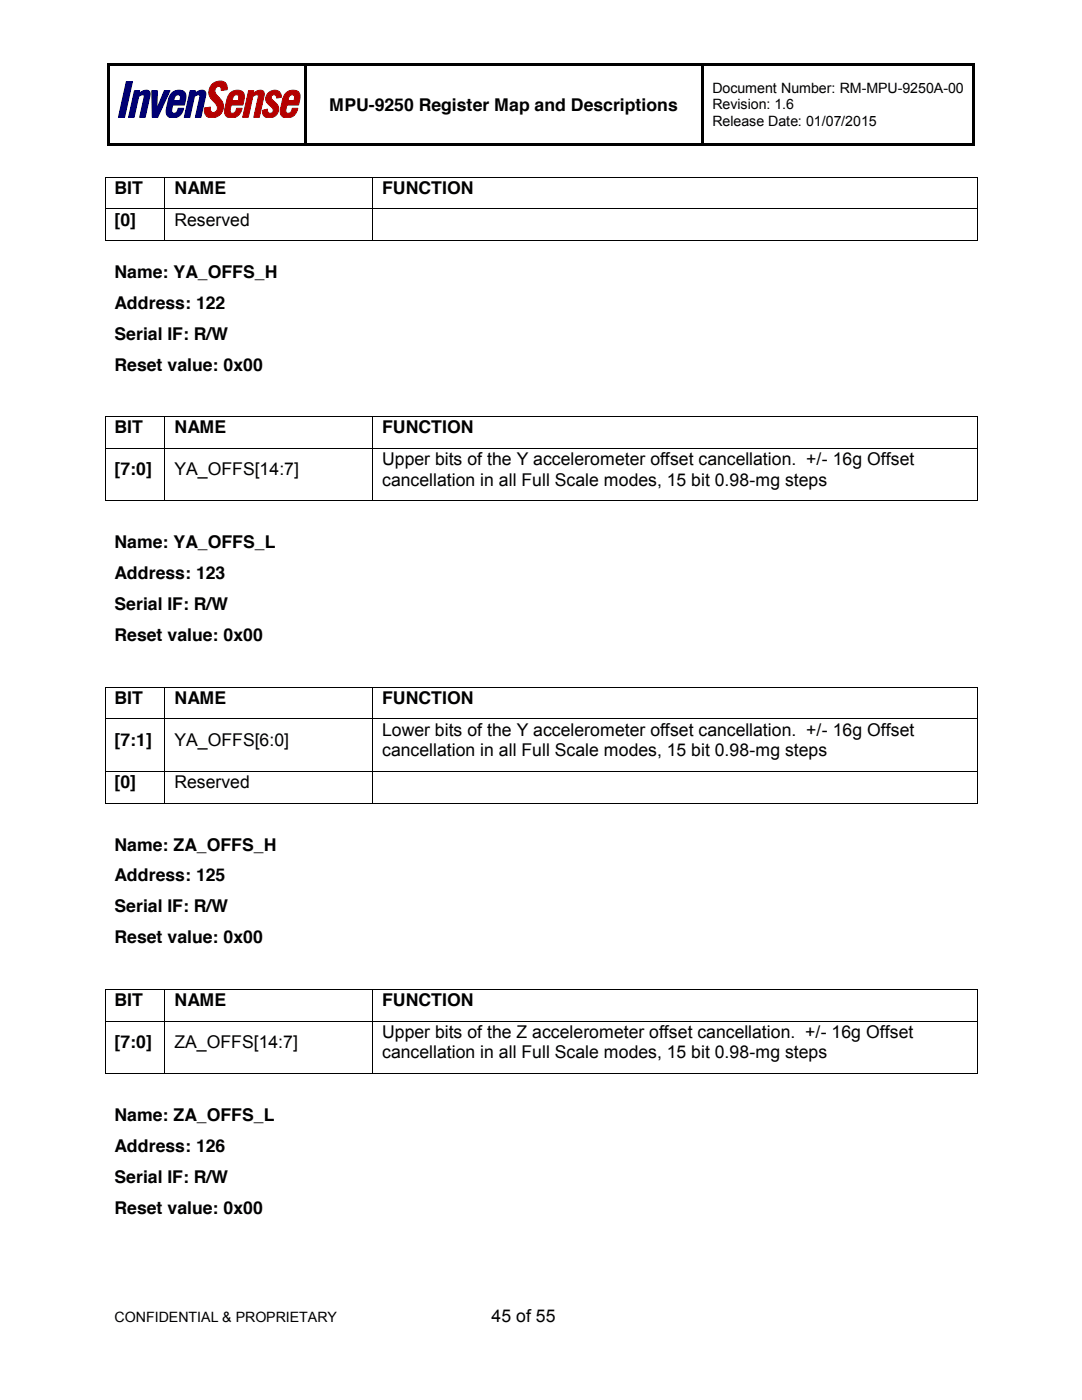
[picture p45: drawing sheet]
<svg xmlns="http://www.w3.org/2000/svg" width="216mm" height="279mm" viewBox="0 0 216 279" stroke-linecap="round" stroke-linejoin="round" font-family="sans-serif">
<defs><g id="words">
<g font-size="3.5">
<text x="65.7" y="22.1">MPU-9250 Register Map and Descriptions</text>
<text x="22.9" y="38.7">BIT</text>
<text x="34.8" y="38.7">NAME</text>
<text x="76.3" y="38.7">FUNCTION</text>
<text x="22.9" y="45">[0]</text>
<text x="34.8" y="45">Reserved</text>
<text x="22.9" y="55.4">Name: YA_OFFS_H</text>
<text x="22.9" y="61.6">Address: 122</text>
<text x="22.9" y="67.8">Serial IF: R/W</text>
<text x="22.9" y="74">Reset value: 0x00</text>
<text x="22.9" y="86.5">BIT</text>
<text x="34.8" y="86.5">NAME</text>
<text x="76.3" y="86.5">FUNCTION</text>
<text x="22.9" y="94.8">[7:0]</text>
<text x="34.8" y="94.9">YA_OFFS[14:7]</text>
<text x="76.3" y="92.9">Upper bits of the Y accelerometer offset cancellation. +/- 16g Offset</text>
<text x="76.3" y="96.9">cancellation in all Full Scale modes, 15 bit 0.98-mg steps</text>
<text x="22.9" y="109.4">Name: YA_OFFS_L</text>
<text x="22.9" y="115.6">Address: 123</text>
<text x="22.9" y="121.8">Serial IF: R/W</text>
<text x="22.9" y="127.9">Reset value: 0x00</text>
<text x="22.9" y="140.5">BIT</text>
<text x="34.8" y="140.5">NAME</text>
<text x="76.3" y="140.5">FUNCTION</text>
<text x="22.9" y="148.8">[7:1]</text>
<text x="34.8" y="148.9">YA_OFFS[6:0]</text>
<text x="76.3" y="146.9">Lower bits of the Y accelerometer offset cancellation. +/- 16g Offset</text>
<text x="76.3" y="150.9">cancellation in all Full Scale modes, 15 bit 0.98-mg steps</text>
<text x="22.9" y="157.2">[0]</text>
<text x="34.8" y="157.3">Reserved</text>
<text x="22.9" y="169.7">Name: ZA_OFFS_H</text>
<text x="22.9" y="175.9">Address: 125</text>
<text x="22.9" y="182.1">Serial IF: R/W</text>
<text x="22.9" y="188.3">Reset value: 0x00</text>
<text x="22.9" y="200.8">BIT</text>
<text x="34.8" y="200.8">NAME</text>
<text x="76.3" y="200.8">FUNCTION</text>
<text x="22.9" y="209.2">[7:0]</text>
<text x="34.8" y="209.2">ZA_OFFS[14:7]</text>
<text x="76.3" y="207.2">Upper bits of the Z accelerometer offset cancellation. +/- 16g Offset</text>
<text x="76.3" y="211.2">cancellation in all Full Scale modes, 15 bit 0.98-mg steps</text>
<text x="22.9" y="223.7">Name: ZA_OFFS_L</text>
<text x="22.9" y="229.9">Address: 126</text>
<text x="22.9" y="236.1">Serial IF: R/W</text>
<text x="22.9" y="242.3">Reset value: 0x00</text>
<text x="98.1" y="263.8">45 of 55</text>
</g>
<g font-size="2.8">
<text x="142.1" y="18.6">Document Number: RM-MPU-9250A-00</text>
<text x="142.1" y="21.8">Revision: 1.6</text>
<text x="142.1" y="25.1">Release Date: 01/07/2015</text>
<text x="22.9" y="263.8">CONFIDENTIAL &amp; PROPRIETARY</text>
</g>
</g></defs>
<g fill="#000">
<path d="M21.4 12.7h.5v.6h-.5z" fill-rule="evenodd"/>
<path d="M21.4 12.7h.5v.5h-.5z" fill-rule="evenodd"/>
<path d="M21.9 12.7h38.7v.5h-38.7z" fill-rule="evenodd"/>
<path d="M60.6 13.2l.5 .1z" fill-rule="evenodd"/>
<path d="M60.6 12.7h.5v.5h-.5z" fill-rule="evenodd"/>
<path d="M61.1 12.7h78.9v.5h-78.9z" fill-rule="evenodd"/>
<path d="M140 13.2l.5 .1z" fill-rule="evenodd"/>
<path d="M140 12.7h.5v.5h-.5z" fill-rule="evenodd"/>
<path d="M140.5 12.7h53.5v.5h-53.5z" fill-rule="evenodd"/>
<path d="M194 12.7h.5v.6h-.5z" fill-rule="evenodd"/>
<path d="M194 12.7h.5v.5h-.5z" fill-rule="evenodd"/>
<path d="M20.9 35.3h.1v.1h-.1z" fill-rule="evenodd"/>
<path d="M20.9 35.3h.1v.1h-.1z" fill-rule="evenodd"/>
<path d="M21.4 13.3h.5v15.3h-.5z" fill-rule="evenodd"/>
<path d="M21.4 28.6h.5v.5h-.5z" fill-rule="evenodd"/>
<path d="M21.4 28.6h.5v.5h-.5z" fill-rule="evenodd"/>
<path d="M21.9 28.6h38.7v.5h-38.7z" fill-rule="evenodd"/>
<path d="M32.8 35.3h.2v.1h-.2z" fill-rule="evenodd"/>
<path d="M60.6 13.3h.5v15.3h-.5z" fill-rule="evenodd"/>
<path d="M60.6 28.6h.5v.5h-.5z" fill-rule="evenodd"/>
<path d="M61.1 28.6h78.9v.5h-78.9z" fill-rule="evenodd"/>
<path d="M74.3 35.3h.1v.1h-.1z" fill-rule="evenodd"/>
<path d="M140 13.3h.5v15.3h-.5z" fill-rule="evenodd"/>
<path d="M140 28.6h.5v.5h-.5z" fill-rule="evenodd"/>
<path d="M140.5 28.6h53.5v.5h-53.5z" fill-rule="evenodd"/>
<path d="M194 13.3h.5v15.3h-.5z" fill-rule="evenodd"/>
<path d="M194 28.6h.5v.5h-.5z" fill-rule="evenodd"/>
<path d="M194 28.6h.5v.5h-.5z" fill-rule="evenodd"/>
<path d="M194.9 35.3h.2v.1h-.2z" fill-rule="evenodd"/>
<path d="M194.9 35.3h.2v.1h-.2z" fill-rule="evenodd"/>
<path d="M20.9 41.6h.1v.2h-.1z" fill-rule="evenodd"/>
<path d="M20.9 48h.1v.1h-.1z" fill-rule="evenodd"/>
<path d="M20.9 48h.1v.1h-.1z" fill-rule="evenodd"/>
<path d="M32.8 41.6h.2v.2h-.2z" fill-rule="evenodd"/>
<path d="M32.8 48h.2v.1h-.2z" fill-rule="evenodd"/>
<path d="M74.3 41.6h.1v.2h-.1z" fill-rule="evenodd"/>
<path d="M74.3 48h.1v.1h-.1z" fill-rule="evenodd"/>
<path d="M194.9 41.6h.2v.2h-.2z" fill-rule="evenodd"/>
<path d="M194.9 48h.2v.1h-.2z" fill-rule="evenodd"/>
<path d="M194.9 48h.2v.1h-.2z" fill-rule="evenodd"/>
<path d="M20.9 83.1h.1v.1h-.1z" fill-rule="evenodd"/>
<path d="M20.9 83.1h.1v.1h-.1z" fill-rule="evenodd"/>
<path d="M20.9 89.4h.1v.2h-.1z" fill-rule="evenodd"/>
<path d="M32.8 83.1h.2v.1h-.2z" fill-rule="evenodd"/>
<path d="M32.8 89.4h.2v.2h-.2z" fill-rule="evenodd"/>
<path d="M74.3 83.1h.1v.1h-.1z" fill-rule="evenodd"/>
<path d="M74.3 89.4h.1v.2h-.1z" fill-rule="evenodd"/>
<path d="M194.9 83.1h.2v.1h-.2z" fill-rule="evenodd"/>
<path d="M194.9 83.1h.2v.1h-.2z" fill-rule="evenodd"/>
<path d="M194.9 89.4h.2v.2h-.2z" fill-rule="evenodd"/>
<path d="M20.9 99.8h.1v.2h-.1z" fill-rule="evenodd"/>
<path d="M20.9 99.8h.1v.2h-.1z" fill-rule="evenodd"/>
<path d="M32.8 99.8h.2v.2h-.2z" fill-rule="evenodd"/>
<path d="M74.3 99.8h.1v.2h-.1z" fill-rule="evenodd"/>
<path d="M194.9 99.8h.2v.2h-.2z" fill-rule="evenodd"/>
<path d="M194.9 99.8h.2v.2h-.2z" fill-rule="evenodd"/>
<path d="M20.9 137.1h.1v.1h-.1z" fill-rule="evenodd"/>
<path d="M20.9 137.1h.1v.1h-.1z" fill-rule="evenodd"/>
<path d="M32.8 137.1h.2v.1h-.2z" fill-rule="evenodd"/>
<path d="M74.3 137.1h.1v.1h-.1z" fill-rule="evenodd"/>
<path d="M194.9 137.1h.2v.1h-.2z" fill-rule="evenodd"/>
<path d="M194.9 137.1h.2v.1h-.2z" fill-rule="evenodd"/>
<path d="M20.9 143.4h.1v.2h-.1z" fill-rule="evenodd"/>
<path d="M20.9 153.8h.1v.2h-.1z" fill-rule="evenodd"/>
<path d="M32.8 143.4h.2v.2h-.2z" fill-rule="evenodd"/>
<path d="M32.8 153.8h.2v.2h-.2z" fill-rule="evenodd"/>
<path d="M74.3 143.4h.1v.2h-.1z" fill-rule="evenodd"/>
<path d="M74.3 153.8h.1v.2h-.1z" fill-rule="evenodd"/>
<path d="M194.9 143.4h.2v.2h-.2z" fill-rule="evenodd"/>
<path d="M194.9 153.8h.2v.2h-.2z" fill-rule="evenodd"/>
<path d="M20.9 160.2h.1v.1h-.1z" fill-rule="evenodd"/>
<path d="M20.9 160.2h.1v.1h-.1z" fill-rule="evenodd"/>
<path d="M32.8 160.2h.2v.1h-.2z" fill-rule="evenodd"/>
<path d="M74.3 160.2h.1v.1h-.1z" fill-rule="evenodd"/>
<path d="M194.9 160.2h.2v.1h-.2z" fill-rule="evenodd"/>
<path d="M194.9 160.2h.2v.1h-.2z" fill-rule="evenodd"/>
<path d="M20.9 197.4h.1v.2h-.1z" fill-rule="evenodd"/>
<path d="M20.9 197.4h.1v.2h-.1z" fill-rule="evenodd"/>
<path d="M32.8 197.4h.2v.2h-.2z" fill-rule="evenodd"/>
<path d="M74.3 197.4h.1v.2h-.1z" fill-rule="evenodd"/>
<path d="M194.9 197.4h.2v.2h-.2z" fill-rule="evenodd"/>
<path d="M194.9 197.4h.2v.2h-.2z" fill-rule="evenodd"/>
<path d="M20.9 203.7h.1v.2h-.1z" fill-rule="evenodd"/>
<path d="M20.9 214.2h.1v.1h-.1z" fill-rule="evenodd"/>
<path d="M20.9 214.2h.1v.1h-.1z" fill-rule="evenodd"/>
<path d="M32.8 203.7h.2v.2h-.2z" fill-rule="evenodd"/>
<path d="M32.8 214.2h.2v.1h-.2z" fill-rule="evenodd"/>
<path d="M74.3 203.7h.1v.2h-.1z" fill-rule="evenodd"/>
<path d="M74.3 214.2h.1v.1h-.1z" fill-rule="evenodd"/>
<path d="M194.9 203.7h.2v.2h-.2z" fill-rule="evenodd"/>
<path d="M194.9 214.2h.2v.1h-.2z" fill-rule="evenodd"/>
<path d="M194.9 214.2h.2v.1h-.2z" fill-rule="evenodd"/>
</g>
<g fill="#000073" stroke="#000073" stroke-width=".2">
<path d="M25.2 16.3h1.2l-1.5 7.1h-1.3z" fill-rule="evenodd"/>
<path d="M26.8 18.1h1.1l-.1 .5a1.57 1.57 0 0 1 2.1-.3v.8l-.9 4.3h-1.1l.9-4.1v-.3l-.3-.1-.8 .3-.9 4.2h-1.1z" fill-rule="evenodd"/>
<path d="M30.3 18.1h1.1l-.1 3.6 1.5-3.6h1.1l-2.4 5.3h-1.1z" fill-rule="evenodd"/>
<path d="M35 19.1l-.3 1h1.2l.1-.3a.57 .57 0 0 0-.2-.8 .57 .57 0 0 0-.8 .1zM34.3 18.6a1.74 1.74 0 0 1 2.7 .1l.1 1-.3 1.3h-2.3l-.2 .7a.61 .61 0 0 0 .4 .9 .61 .61 0 0 0 .7-.6l.1-.4h1.2a1.99 1.99 0 0 1-1.3 1.8 1.99 1.99 0 0 1-2.1-.4l-.1-.7v-.8l.6-2.2z" fill-rule="evenodd"/>
<path d="M37.9 18.1h1.1l-.1 .5a1.56 1.56 0 0 1 2.1-.3l.1 .6-1 4.5h-1.1l.9-4.1v-.3l-.3-.1-.8 .3-.9 4.2h-1.1z" fill-rule="evenodd"/>
</g>
<g fill="#b50000" stroke="#b50000" stroke-width=".2">
<path d="M42.4 16.8a1.86 1.86 0 0 1 2.8 .1l.1 1-1.2 .1a.64 .64 0 0 0-.5-.8 .64 .64 0 0 0-.7 .8 2.73 2.73 0 0 0 1.1 1.9 2.18 2.18 0 0 1 0 2.9 2.18 2.18 0 0 1-2.9 .2l-.3-.6v-.9l1.2-.1a.74 .74 0 0 0 .6 1.1 .74 .74 0 0 0 .8-.9 5.9 5.9 0 0 0-1.5-2.3 2.2 2.2 0 0 1 .5-2.5z" fill-rule="evenodd"/>
<path d="M46.7 19.1l-.4 1h1.3v-.3a.57 .57 0 0 0-.1-.8 .57 .57 0 0 0-.8 .1zM45.9 18.6a1.74 1.74 0 0 1 2.8 .1v1l-.2 1.3h-2.4l-.1 .7a.61 .61 0 0 0 .3 .9 .61 .61 0 0 0 .8-.6l.1-.4h1.1a1.99 1.99 0 0 1-1.2 1.8 1.99 1.99 0 0 1-2.1-.4l-.2-.7 .1-.8 .5-2.2z" fill-rule="evenodd"/>
<path d="M49.6 18.1h1l-.1 .5a1.57 1.57 0 0 1 2.1-.3l.1 .8-1 4.3h-1.1l.9-4.1v-.3l-.3-.1-.8 .3-.9 4.2h-1.1z" fill-rule="evenodd"/>
<path d="M53.5 18.6a1.47 1.47 0 0 1 1.5-.6 1.47 1.47 0 0 1 1.1 1.1v.3l-.9 .2a.57 .57 0 0 0-.5-.7 .57 .57 0 0 0-.6 .4 .57 .57 0 0 0 .3 .7l.2 .1a1.75 1.75 0 0 1 .6 2.7 1.75 1.75 0 0 1-2.7 0l-.1-.8 1-.2a.63 .63 0 0 0 .4 .8 .63 .63 0 0 0 .7-.4 .63 .63 0 0 0-.3-.8l-.3-.3a1.58 1.58 0 0 1-.4-2.5z" fill-rule="evenodd"/>
<path d="M57.8 19.1l-.4 1h1.3v-.3a.57 .57 0 0 0-.1-.8 .57 .57 0 0 0-.8 .1zM57.1 18.6a1.72 1.72 0 0 1 2.7 .1l.1 .7-.3 1.6h-2.4l-.1 .7a.61 .61 0 0 0 .4 .9 .61 .61 0 0 0 .7-.6l.1-.4h1.1a1.99 1.99 0 0 1-1.2 1.8 1.99 1.99 0 0 1-2.1-.4l-.2-.9 .5-2.1 .3-1z" fill-rule="evenodd"/>
</g>
<g fill="none" stroke="#000" stroke-width=".2">
<path d="M21 35.4v6.2M21 35.4h11.8M32.9 35.4v6.2M33 35.4h41.3M74.4 35.4v6.2M74.4 35.4h120.5M195 35.4v6.2M21 41.8v6.2M21 41.7h11.8M21 48.1h11.8M32.9 41.8v6.2M33 41.7h41.3"/>
<path d="M33 48.1h41.3M74.4 41.8v6.2M74.4 41.7h120.5M74.4 48.1h120.5M195 41.8v6.2M21 83.2v6.2M21 89.6v10.2M21 83.1h11.8M21 89.5h11.8M21 99.9h11.8M32.9 83.2v6.2M32.9 89.6v10.2"/>
<path d="M33 83.1h41.3M33 89.5h41.3M33 99.9h41.3M74.4 83.2v6.2M74.4 89.6v10.2M74.4 83.1h120.5M74.4 89.5h120.5M74.4 99.9h120.5M195 83.2v6.2M195 89.6v10.2M21 137.2v6.2M21 137.1h11.8"/>
<path d="M32.9 137.2v6.2M33 137.1h41.3M74.4 137.2v6.2M74.4 137.1h120.5M195 137.2v6.2M21 143.6v10.2M21 154v6.2M21 143.5h11.8M21 153.9h11.8M32.9 143.6v10.2M32.9 154v6.2M33 143.5h41.3"/>
<path d="M33 153.9h41.3M74.4 143.6v10.2M74.4 154v6.2M74.4 143.5h120.5M74.4 153.9h120.5M195 143.6v10.2M195 154v6.2M21 160.3h11.8M33 160.3h41.3M74.4 160.3h120.5M21 197.6v6.1M21 197.5h11.8"/>
<path d="M32.9 197.6v6.1M33 197.5h41.3M74.4 197.6v6.1M74.4 197.5h120.5M195 197.6v6.1M21 203.9v10.3M21 203.8h11.8M21 214.2h11.8M32.9 203.9v10.3M33 203.8h41.3M33 214.2h41.3M74.4 203.9v10.3"/>
<path d="M74.4 203.8h120.5M74.4 214.2h120.5M195 203.9v10.3"/>
</g>
<use href="#words"/>
</svg>
